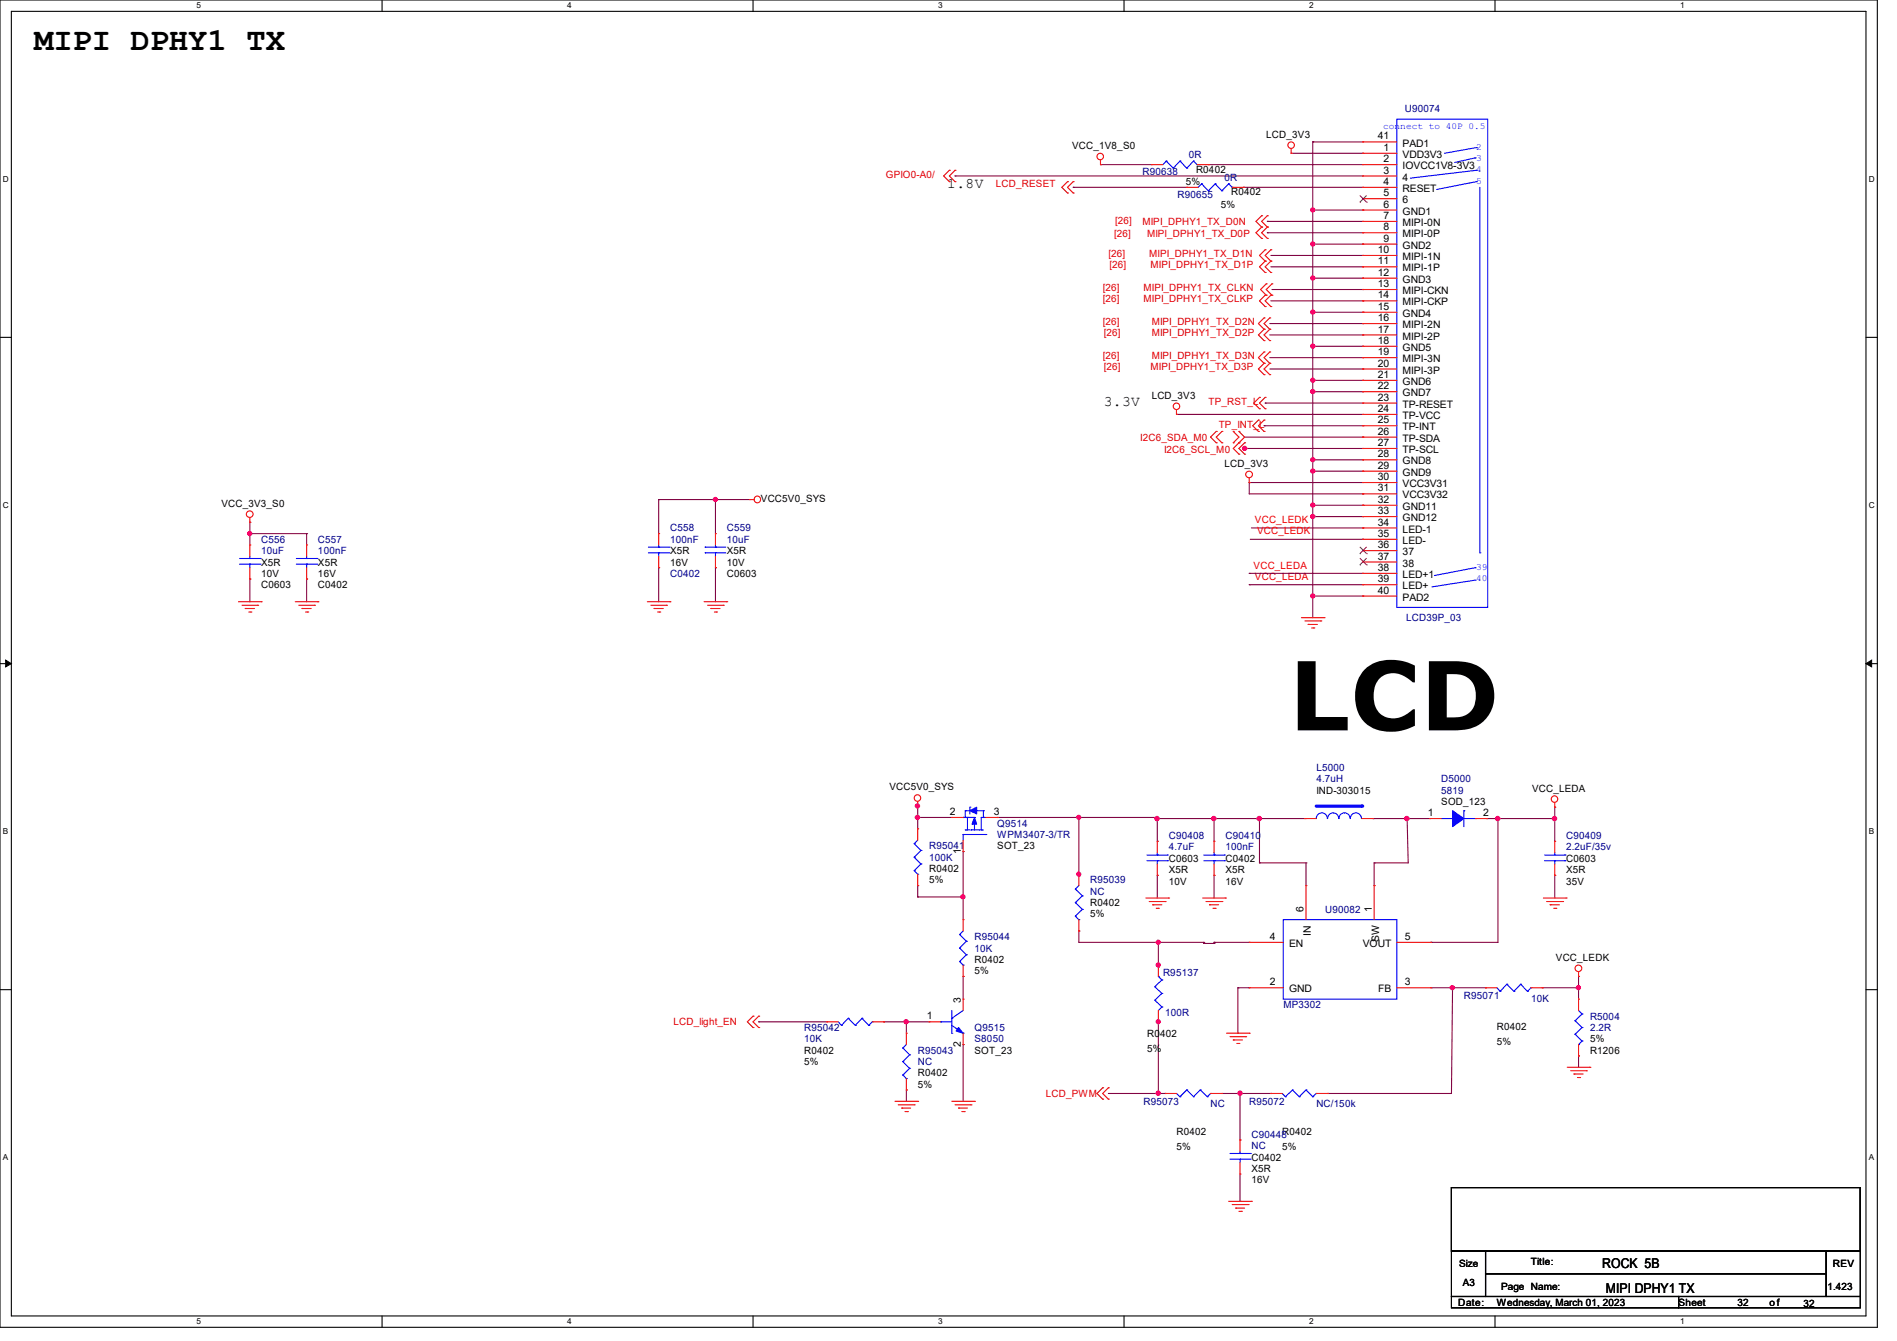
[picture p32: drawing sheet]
<svg xmlns="http://www.w3.org/2000/svg" width="297mm" height="210mm" viewBox="0 0 297 210" stroke-linecap="round" stroke-linejoin="round" font-family="sans-serif">
<defs><g id="words">
<text font-size="14.9" x="201.8" y="114.4">LCD</text>
<text font-size="5" x="5.3" y="7.8">MIPI DPHY1 TX</text>
<g font-size="2.3">
<text x="148.3" y="29.4">1.8V</text>
<text x="172.8" y="63.5">3.3V</text>
</g>
<g font-size="2.1">
<text x="250.9" y="198.6">ROCK 5B</text>
<text x="251.4" y="202.5">MIPI DPHY1 TX</text>
</g>
<g font-size="1.6" fill="#000080">
<text x="219.9" y="17.6">U90074</text>
<text x="178.9" y="27.4">R90638</text>
<text x="186.2" y="24.7">0R</text>
<text x="191.7" y="28.3">0R</text>
<text x="184.4" y="30.9">R90655</text>
<text x="104.9" y="83.2">C558</text>
<text x="113.8" y="83.2">C559</text>
<text x="40.9" y="85">C556</text>
<text x="40.9" y="86.8">10uF</text>
<text x="49.8" y="85">C557</text>
<text x="49.8" y="86.8">100nF</text>
<text x="104.9" y="85">100nF</text>
<text x="113.8" y="85">10uF</text>
<text x="104.9" y="90.3">C0402</text>
<text x="220.1" y="97.3">LCD39P_03</text>
<text x="206.1" y="120.7">L5000</text>
<text x="206.1" y="122.5">4.7uH</text>
<text x="225.6" y="122.5">D5000</text>
<text x="225.6" y="124.3">5819</text>
<text x="156.1" y="129.5">Q9514</text>
<text x="156.1" y="131.2">WPM3407-3/TR</text>
<text x="183" y="131.4">C90408</text>
<text x="191.9" y="131.4">C90410</text>
<text x="245.2" y="131.4">C90409</text>
<text x="145.5" y="133">R95041</text>
<text x="145.5" y="134.8">100K</text>
<text x="183" y="133.2">4.7uF</text>
<text x="191.9" y="133.2">100nF</text>
<text x="245.2" y="133.2">2.2uF/35v</text>
<text x="170.7" y="138.3">R95039</text>
<text x="170.7" y="140.1">NC</text>
<text x="207.5" y="143">U90082</text>
<text x="152.6" y="147.2">R95044</text>
<text x="152.6" y="149">10K</text>
<text x="182.1" y="152.9">R95137</text>
<text x="125.9" y="161.5">R95042</text>
<text x="152.6" y="161.5">Q9515</text>
<text x="182.4" y="159.1">100R</text>
<text x="200.9" y="157.9">MP3302</text>
<text x="229.2" y="156.5">R95071</text>
<text x="239.7" y="156.8">10K</text>
<text x="248.9" y="159.7">R5004</text>
<text x="248.9" y="161.5">2.2R</text>
<text x="125.9" y="163.2">10K</text>
<text x="143.7" y="165">R95043</text>
<text x="143.7" y="166.8">NC</text>
<text x="152.6" y="163.2">S8050</text>
<text x="179" y="173">R95073</text>
<text x="189.5" y="173.4">NC</text>
<text x="195.6" y="173">R95072</text>
<text x="206.1" y="173.4">NC/150k</text>
<text x="195.9" y="178.2">C90448</text>
<text x="195.9" y="180">NC</text>
</g>
<g font-size="1.6">
<text x="167.9" y="23.3">VCC_1V8_S0</text>
<text x="198.3" y="21.5">LCD_3V3</text>
<text x="215.7" y="21.8">41</text>
<text x="216.6" y="23.6">1</text>
<text x="219.6" y="22.9">PAD1</text>
<text x="185.6" y="29">5%</text>
<text x="187.3" y="27.1">R0402</text>
<text x="216.6" y="25.4">2</text>
<text x="216.6" y="27.2">3</text>
<text x="216.6" y="29">4</text>
<text x="219.6" y="24.7">VDD3V3</text>
<text x="219.6" y="26.5">IOVCC1V8-3V3</text>
<text x="219.6" y="28.3">4</text>
<text x="191.1" y="32.6">5%</text>
<text x="192.8" y="30.6">R0402</text>
<text x="216.6" y="30.7">5</text>
<text x="216.6" y="32.5">6</text>
<text x="216.6" y="34.3">7</text>
<text x="219.6" y="30.1">RESET</text>
<text x="219.6" y="31.8">6</text>
<text x="219.6" y="33.6">GND1</text>
<text x="219.6" y="35.4">MIPI-0N</text>
<text x="215.7" y="39.6">10</text>
<text x="215.7" y="41.4">11</text>
<text x="216.6" y="36.1">8</text>
<text x="216.6" y="37.8">9</text>
<text x="219.6" y="37.2">MIPI-0P</text>
<text x="219.6" y="38.9">GND2</text>
<text x="219.6" y="40.7">MIPI-1N</text>
<text x="215.7" y="43.2">12</text>
<text x="215.7" y="45">13</text>
<text x="215.7" y="46.7">14</text>
<text x="219.6" y="42.5">MIPI-1P</text>
<text x="219.6" y="44.3">GND3</text>
<text x="219.6" y="46.1">MIPI-CKN</text>
<text x="219.6" y="47.8">MIPI-CKP</text>
<text x="215.7" y="48.5">15</text>
<text x="215.7" y="50.3">16</text>
<text x="215.7" y="52.1">17</text>
<text x="215.7" y="53.8">18</text>
<text x="219.6" y="49.6">GND4</text>
<text x="219.6" y="51.4">MIPI-2N</text>
<text x="219.6" y="53.2">MIPI-2P</text>
<text x="215.7" y="55.6">19</text>
<text x="215.7" y="57.4">20</text>
<text x="215.7" y="59.2">21</text>
<text x="219.6" y="54.9">GND5</text>
<text x="219.6" y="56.7">MIPI-3N</text>
<text x="219.6" y="58.5">MIPI-3P</text>
<text x="180.3" y="62.4">LCD_3V3</text>
<text x="215.7" y="61">22</text>
<text x="215.7" y="62.7">23</text>
<text x="215.7" y="64.5">24</text>
<text x="219.6" y="60.3">GND6</text>
<text x="219.6" y="62.1">GND7</text>
<text x="219.6" y="63.8">TP-RESET</text>
<text x="219.6" y="65.6">TP-VCC</text>
<text x="215.7" y="66.3">25</text>
<text x="215.7" y="68.1">26</text>
<text x="215.7" y="69.8">27</text>
<text x="215.7" y="71.6">28</text>
<text x="219.6" y="67.4">TP-INT</text>
<text x="219.6" y="69.2">TP-SDA</text>
<text x="219.6" y="71">TP-SCL</text>
<text x="191.7" y="73.1">LCD_3V3</text>
<text x="215.7" y="73.4">29</text>
<text x="215.7" y="75.2">30</text>
<text x="215.7" y="77">31</text>
<text x="219.6" y="72.7">GND8</text>
<text x="219.6" y="74.5">GND9</text>
<text x="219.6" y="76.3">VCC3V31</text>
<text x="34.7" y="79.3">VCC_3V3_S0</text>
<text x="119.1" y="78.6">VCC5V0_SYS</text>
<text x="215.7" y="78.7">32</text>
<text x="215.7" y="80.5">33</text>
<text x="215.7" y="82.3">34</text>
<text x="219.6" y="78.1">VCC3V32</text>
<text x="219.6" y="79.8">GND11</text>
<text x="219.6" y="81.6">GND12</text>
<text x="219.6" y="83.4">LED-1</text>
<text x="40.9" y="88.6">X5R</text>
<text x="49.8" y="88.6">X5R</text>
<text x="104.9" y="88.6">16V</text>
<text x="104.9" y="86.8">X5R</text>
<text x="113.8" y="88.6">10V</text>
<text x="113.8" y="86.8">X5R</text>
<text x="215.7" y="84.1">35</text>
<text x="215.7" y="85.9">36</text>
<text x="215.7" y="87.6">37</text>
<text x="215.7" y="89.4">38</text>
<text x="219.6" y="85.2">LED-</text>
<text x="219.6" y="87">37</text>
<text x="219.6" y="88.7">38</text>
<text x="40.9" y="92.1">C0603</text>
<text x="40.9" y="90.3">10V</text>
<text x="49.8" y="92.1">C0402</text>
<text x="49.8" y="90.3">16V</text>
<text x="113.8" y="90.3">C0603</text>
<text x="215.7" y="91.2">39</text>
<text x="215.7" y="93">40</text>
<text x="219.6" y="90.5">LED+1</text>
<text x="219.6" y="92.3">LED+</text>
<text x="219.6" y="94.1">PAD2</text>
<text x="139.2" y="123.8">VCC5V0_SYS</text>
<text x="206.1" y="124.3">IND-303015</text>
<text x="239.9" y="124">VCC_LEDA</text>
<text x="148.7" y="127.6">2</text>
<text x="155.6" y="127.6">3</text>
<text x="223.5" y="127.8">1</text>
<text x="225.6" y="126.1">SOD_123</text>
<text x="232.2" y="127.8">2</text>
<text x="145.5" y="136.6">R0402</text>
<text x="150.4" y="133.7" transform="rotate(-90 150.4 133.7)">1</text>
<text x="156.1" y="133">SOT_23</text>
<text x="183" y="135">C0603</text>
<text x="183" y="136.7">X5R</text>
<text x="191.9" y="135">C0402</text>
<text x="191.9" y="136.7">X5R</text>
<text x="245.2" y="135">C0603</text>
<text x="245.2" y="136.7">X5R</text>
<text x="145.5" y="138.3">5%</text>
<text x="170.7" y="141.9">R0402</text>
<text x="170.7" y="143.7">5%</text>
<text x="183" y="138.5">10V</text>
<text x="191.9" y="138.5">16V</text>
<text x="204.1" y="142.8" transform="rotate(-90 204.1 142.8)">6</text>
<text x="214.8" y="142.8" transform="rotate(-90 214.8 142.8)">1</text>
<text x="245.2" y="138.5">35V</text>
<text x="198.8" y="147.2">4</text>
<text x="201.8" y="148.3">EN</text>
<text x="205.2" y="146.6" transform="rotate(-90 205.2 146.6)">IN</text>
<text x="213.4" y="148.3">VOUT</text>
<text x="215.9" y="147.5" transform="rotate(-90 215.9 147.5)">SW</text>
<text x="219.9" y="147.2">5</text>
<text x="152.6" y="150.8">R0402</text>
<text x="152.6" y="152.6">5%</text>
<text x="198.8" y="154.3">2</text>
<text x="201.8" y="155.4">GND</text>
<text x="215.8" y="155.4">FB</text>
<text x="219.9" y="154.3">3</text>
<text x="243.6" y="150.5">VCC_LEDK</text>
<text x="145.1" y="159.6">1</text>
<text x="150.4" y="157" transform="rotate(-90 150.4 157)">3</text>
<text x="234.4" y="161.3">R0402</text>
<text x="125.9" y="165">R0402</text>
<text x="125.9" y="166.8">5%</text>
<text x="150.4" y="163.9" transform="rotate(-90 150.4 163.9)">2</text>
<text x="152.6" y="165">SOT_23</text>
<text x="179.6" y="162.3">R0402</text>
<text x="179.6" y="164.7">5%</text>
<text x="234.4" y="163.6">5%</text>
<text x="248.9" y="165">R1206</text>
<text x="248.9" y="163.2">5%</text>
<text x="143.7" y="168.6">R0402</text>
<text x="143.7" y="170.3">5%</text>
<text x="184.2" y="177.8">R0402</text>
<text x="200.8" y="177.8">R0402</text>
<text x="184.2" y="180.1">5%</text>
<text x="195.9" y="181.7">C0402</text>
<text x="195.9" y="185.3">16V</text>
<text x="195.9" y="183.5">X5R</text>
<text x="200.8" y="180.1">5%</text>
<text x="228.5" y="198.5">Size</text>
<text x="229" y="201.5">A3</text>
<text x="235" y="202">Page Name:</text>
<text x="239.7" y="198.1">Title:</text>
<text x="286.1" y="202">1.423</text>
<text x="287" y="198.5">REV</text>
<text x="228.3" y="204.5">Date:</text>
<text x="234.4" y="204.5">Wednesday, March 01, 2023</text>
<text x="262.8" y="204.5">Sheet</text>
<text x="272.1" y="204.5">32</text>
<text x="277" y="204.5">o f</text>
<text x="282.4" y="204.7">32</text>
</g>
<g font-size="1.6" fill="#d50000">
<text x="138.7" y="27.9">GPIO0-A0/</text>
<text x="155.9" y="29.3">LCD_RESET</text>
<text x="174.6" y="35.1">[26]</text>
<text x="178.9" y="35.2">MIPI_DPHY1_TX_D0N</text>
<text x="173.5" y="40.2">[26]</text>
<text x="173.7" y="42">[26]</text>
<text x="174.4" y="37.2">[26]</text>
<text x="179.6" y="37.2">MIPI_DPHY1_TX_D0P</text>
<text x="179.9" y="40.2">MIPI_DPHY1_TX_D1N</text>
<text x="180.1" y="42">MIPI_DPHY1_TX_D1P</text>
<text x="172.6" y="45.6">[26]</text>
<text x="172.6" y="47.3">[26]</text>
<text x="179" y="45.6">MIPI_DPHY1_TX_CLKN</text>
<text x="179" y="47.3">MIPI_DPHY1_TX_CLKP</text>
<text x="172.6" y="50.9">[26]</text>
<text x="172.8" y="52.7">[26]</text>
<text x="180.3" y="50.9">MIPI_DPHY1_TX_D2N</text>
<text x="180.3" y="52.7">MIPI_DPHY1_TX_D2P</text>
<text x="172.6" y="56.2">[26]</text>
<text x="172.8" y="58">[26]</text>
<text x="180.1" y="58">MIPI_DPHY1_TX_D3P</text>
<text x="180.3" y="56.2">MIPI_DPHY1_TX_D3N</text>
<text x="189.2" y="63.5">TP_RST_L</text>
<text x="178.5" y="69">I2C6_SDA_M0</text>
<text x="182.3" y="71">I2C6_SCL_M0</text>
<text x="190.8" y="67.1">TP_INT_L</text>
<text x="105.5" y="160.6">LCD_light_EN</text>
<text x="163.8" y="171.8">LCD_PWM</text>
</g>
<g font-size="1.6" fill="#f00">
<text x="196.5" y="81.9">VCC_LEDK</text>
<text x="196.8" y="83.7">VCC_LEDK</text>
<text x="196.3" y="89">VCC_LEDA</text>
<text x="196.5" y="90.8">VCC_LEDA</text>
</g>
<g font-size="1.5" fill="#00f">
<text x="216.6" y="20.2">connect to 40P 0.5</text>
<text x="231.1" y="23.5">2</text>
<text x="231.1" y="25.2">3</text>
<text x="231.1" y="27">4</text>
<text x="231.1" y="28.8">5</text>
<text x="231.1" y="89.2">39</text>
<text x="231.1" y="91">40</text>
</g>
<g font-size="1.3">
<text x="30.8" y="1.3">5</text>
<text x="88.8" y="1.3">4</text>
<text x="146.9" y="1.3">3</text>
<text x="205" y="1.3">2</text>
<text x="263.1" y="1.3">1</text>
<text x=".5" y="28.4">D</text>
<text x="292.6" y="28.4">D</text>
<text x=".5" y="79.5">C</text>
<text x="292.6" y="79.5">C</text>
<text x=".5" y="130.6">B</text>
<text x="292.6" y="130.6">B</text>
<text x=".5" y="181.7">A</text>
<text x="292.6" y="181.7">A</text>
<text x="30.8" y="207.4">5</text>
<text x="88.8" y="207.4">4</text>
<text x="146.9" y="207.4">3</text>
<text x="205" y="207.4">2</text>
<text x="263.1" y="207.4">1</text>
</g>
</g></defs>
<path d="M0 0h293.9v207.9h-293.9zM1.8 1.8h290.3v204.3h-290.3z" fill="none" stroke="#000" stroke-width=".17"/>
<g fill="#fff">
<path d="M30.8 .2h.7v1.4h-.7z"/>
<path d="M30.8 206.2h.7v1.4h-.7z"/>
</g>
<path d="M59.8 0v1.8M59.8 206.1v1.8" fill="none" stroke="#000" stroke-width=".17"/>
<g fill="#fff">
<path d="M88.8 .2h.7v1.4h-.7z"/>
<path d="M88.8 206.2h.7v1.4h-.7z"/>
</g>
<path d="M117.9 0v1.8M117.9 206.1v1.8" fill="none" stroke="#000" stroke-width=".17"/>
<g fill="#fff">
<path d="M146.9 .2h.7v1.4h-.7z"/>
<path d="M146.9 206.2h.7v1.4h-.7z"/>
</g>
<path d="M176 0v1.8M176 206.1v1.8" fill="none" stroke="#000" stroke-width=".17"/>
<g fill="#fff">
<path d="M205 .2h.7v1.4h-.7z"/>
<path d="M205 206.2h.7v1.4h-.7z"/>
</g>
<path d="M234.1 0v1.8M234.1 206.1v1.8" fill="none" stroke="#000" stroke-width=".17"/>
<g fill="#fff">
<path d="M263.1 .2h.6v1.4h-.6z"/>
<path d="M263.1 206.2h.6v1.4h-.6z"/>
<path d="M.5 27.3h.9v1.4h-.9z"/>
<path d="M292.6 27.3h.9v1.4h-.9z"/>
<path d="M.5 78.4h.9v1.4h-.9z"/>
<path d="M292.6 78.4h.9v1.4h-.9z"/>
</g>
<path d="M0 52.8h1.8M292.1 52.8h1.8" fill="none" stroke="#000" stroke-width=".17"/>
<g fill="#fff">
<path d="M.5 129.5h.8v1.4h-.8z"/>
<path d="M292.6 129.5h.8v1.4h-.8z"/>
</g>
<path d="M0 103.9h1.8M292.1 103.9h1.8" fill="none" stroke="#000" stroke-width=".17"/>
<path d="M.9 103.4l.9 .5-.9 .5zM292.1 103.9l.9-.5v1z" fill="#000" stroke="#000" stroke-width=".16"/>
<g fill="#fff">
<path d="M.5 180.5h.8v1.4h-.8z"/>
<path d="M292.6 180.5h.8v1.4h-.8z"/>
</g>
<path d="M0 155h1.8M292.1 155h1.8M227.2 186h64.1v9.9h-64.1zM227.2 195.9h5.4v7.1h-5.4zM232.6 195.9h53.3v3.6h-53.3zM232.6 199.5h53.3v3.5h-53.3zM285.9 195.9h5.4v7.1h-5.4zM227.2 203h35.6v1.8h-35.6zM262.8 203h28.5v1.8h-28.5z" fill="none" stroke="#000" stroke-width=".17"/>
<g fill="none" stroke="#800040" stroke-width=".17">
<path d="M149.5 27.6h.1M149.5 27.6h63.9M168 29.3h.1M168 29.3h17.8M172.3 25.8h.1M172.3 25.8h8M189.2 25.8h.1M189.2 25.8h24.2M194.7 29.3h.1M194.7 29.3h18.7M198.4 36.4h.1M198.4 34.7h.1"/>
<path d="M198.4 36.4h15M198.4 34.7h15M202.1 24h11.3M205.5 32.9h.1M205.5 38.2h.1M205.5 22.2h.1M205.5 22.2v74.5M205.5 32.9h7.9M205.5 38.2h7.9M205.5 22.2h7.9M213.4 32.9h.1M213.4 38.2h.1"/>
<path d="M213.4 24h.1M198.8 52.5h14.6M198.8 50.7h14.6M198.8 57.8h14.6M198.8 56h14.6M199 47.1h14.4M199 41.8h14.4M199 40h14.4M199.1 45.3h14.3M205.5 59.6h.1M205.5 54.2h.1M205.5 48.9h.1"/>
<path d="M205.5 43.6h.1M205.5 59.6h7.9M205.5 54.2h7.9M205.5 48.9h7.9M205.5 43.6h7.9M213.4 59.6h.1M213.4 54.2h.1M213.4 48.9h.1M213.4 43.6h.1M213.4 45.3h.1M213.4 47.1h.1M213.4 41.8h.1"/>
<path d="M213.4 40h.1M213.4 52.5h.1M213.4 50.7h.1M213.4 57.8h.1M213.4 56h.1M103.1 78.2h.1M103.1 78.2h14.2M103.1 78.2v5.4M112 78.2h.1M112 78.2v5.4M184.2 64.9h.1M184.2 64.9h29.2"/>
<path d="M194.7 70.2h.1M194.7 70.2h18.7M194.9 70.2h.1M194.9 68.5h18.5M195.6 75.6h.1M195.6 75.6h17.8M195.6 75.6v1.7h17.8M197.9 66.7h.1M197.9 66.7h15.5M198.1 63.1h.1M198.1 63.1h15.3M205.5 79.1h.1"/>
<path d="M205.5 72h.1M205.5 73.8h.1M205.5 61.3h.1M205.5 79.1h7.9M205.5 72h7.9M205.5 73.8h7.9M205.5 61.3h7.9M213.4 79.1h.1M213.4 72h.1M213.4 73.8h.1M213.4 61.3h.1M213.4 68.5h.1"/>
<path d="M213.4 77.3h.1M39.1 81.8h.1M39.1 90.7h.1M39.1 83.6h.1M39.1 81.8v3.5M39.1 90.7v3.5M39.1 83.6h8.9M48 90.7h.1M48 83.6h.1M48 83.6v1.7M48 90.7v3.5M103.1 88.9h.1"/>
<path d="M103.1 88.9v5.3M112 88.9h.1M112 88.9v5.3M195.6 91.6h.1M195.6 89.8h.1M195.6 91.6h17.8M195.6 89.8h17.8M195.7 84.5h17.7M195.9 82.7h17.5M205.5 93.3h.1M205.5 80.9h.1M205.5 93.3h7.9"/>
<path d="M205.5 80.9h7.9M213.4 93.3h.1M213.4 80.9h.1M213.4 82.7h.1M213.4 84.5h.1M143.7 126.1h.1M143.7 128h.1M143.7 138.7h.1M143.7 126.2h.1M143.7 128h5.3M143.7 126.1v3.7M143.7 138.7v1.8"/>
<path d="M150.8 133.3h.1M150.8 133.3v10.7M156.1 128h.1M156.1 128h25.1M168.9 136.9h.1M168.9 137.2h.1M168.9 128v9.2M181.2 128.2h.1M181.2 137.1h.1M181.2 131.7h.1M181.2 128h.1M181.2 128v3.7"/>
<path d="M181.2 137.1v3.5M181.2 128.2h23.1M190.1 128.2h.1M190.1 137.1h.1M190.1 128.2v3.5M190.1 137.1v3.5M197.2 128.2h.1M197.2 135.1h.1M197.2 135.1h7.3M197.2 128.2v6.9M204.5 135.1h.1M204.5 135.1v3.6"/>
<path d="M215 128.2h.1M215 128.2h8.9M215.1 135.1h.1M215.1 138.7h.1M215.1 135.1v3.6M220.3 128.2h.1M220.3 128.2l.2 6.9h-5.4M232.7 128.2h.1M232.7 128.2h10.7M234.5 128.2h.1M234.5 128.2v19.4h-10.5M243.4 128.2h.1"/>
<path d="M243.4 137.1h.1M243.4 126.4h.1M243.4 126.4v5.3M243.4 137.1v3.5M143.7 140.5h.1M143.7 140.5h7.1M150.8 140.5h.1M150.8 152.9h.1M150.8 152.9v3.6M168.9 145.8h.1M168.9 145.8v1.8h19.6M181.4 147.6h.1"/>
<path d="M181.4 151.1h.1M181.4 151.5h.1M181.4 147.6v3.9M181.4 159.7v11.5M188.5 147.7h.1M188.5 147.6h.1M188.5 147.6v.1M188.5 147.7h1.6M190.1 147.7h.1M190.1 147.6h.1M190.1 147.6v.1M190.1 147.6h5.5"/>
<path d="M193.8 154.7h.1M193.8 154.7h1.8M193.8 154.7v7.1M224 147.6h.1M224 154.7h8.6M227.4 154.7h.1M227.4 154.7l-.2 16.5h-19.3M232.6 154.7h.1M241.5 154.7h.1M241.5 154.7h5.6M247.1 154.7h.1M247.1 152.9h.1"/>
<path d="M247.1 152.9v3.6M118.8 160h.1M118.8 160h10.7M138.3 160h.1M138.3 160h7.2M141.9 170.7h.1M141.9 160h.1M141.9 160v1.8M141.9 170.7v1.8M150.8 163.6h.1M150.8 163.6v8.9M173.5 171.2h8.9"/>
<path d="M181.4 171.2h.1M181.4 160h.1M182.4 171.2h.1M191.3 171.2h7.7M193.8 161.8h.1M194.1 171.2h.1M194.1 178.5h.1M194.1 171.2v7.3M199 171.2h.1M207.9 171.2h.1M247.1 165.4h.1M247.1 165.4v1.7"/>
<path d="M194.1 188.1h.1M194.1 183.9v4.2"/>
</g>
<g fill="#f0f" stroke="#f0f" stroke-width=".17">
<circle cx="112" cy="78.2" r=".32"/>
<circle cx="39.1" cy="83.5" r=".32"/>
<circle cx="205.5" cy="80.9" r=".33"/>
<circle cx="205.5" cy="79.1" r=".33"/>
<circle cx="205.5" cy="93.3" r=".33"/>
<circle cx="205.5" cy="73.8" r=".33"/>
<circle cx="205.5" cy="72" r=".33"/>
<circle cx="205.5" cy="61.3" r=".33"/>
<circle cx="205.5" cy="59.5" r=".33"/>
<circle cx="205.5" cy="54.2" r=".33"/>
<circle cx="205.5" cy="48.9" r=".33"/>
<circle cx="205.5" cy="43.5" r=".33"/>
<circle cx="205.5" cy="38.2" r=".33"/>
<circle cx="190" cy="128.2" r=".34"/>
<circle cx="243.4" cy="128.2" r=".34"/>
<circle cx="220.3" cy="128.2" r=".34"/>
<circle cx="197.1" cy="128.2" r=".34"/>
<circle cx="234.5" cy="128.2" r=".34"/>
<circle cx="247.1" cy="154.7" r=".32"/>
<circle cx="205.5" cy="32.9" r=".33"/>
<circle cx="194.9" cy="70.2" r=".33"/>
<circle cx="141.9" cy="160" r=".33"/>
<circle cx="143.6" cy="126.2" r=".33"/>
<circle cx="143.6" cy="128" r=".33"/>
<circle cx="150.8" cy="140.4" r=".33"/>
<circle cx="181.1" cy="128.2" r=".34"/>
<circle cx="194.1" cy="171.2" r=".34"/>
<circle cx="227.4" cy="154.7" r=".33"/>
<circle cx="168.9" cy="128" r=".32"/>
<circle cx="168.9" cy="136.9" r=".32"/>
<circle cx="181.3" cy="160" r=".32"/>
<circle cx="181.3" cy="171.2" r=".33"/>
<circle cx="181.3" cy="151.1" r=".32"/>
<circle cx="181.3" cy="147.6" r=".32"/>
</g>
<g fill="none" stroke="#f00" stroke-width=".17">
<path d="M172.3 25.8h.1M172.3 25.1v.7M180.3 25.8h.1M180.3 25.8h1.8M187.4 25.8h1.8M189.2 25.8h.1M202.1 24h.1M202.1 23.3v.7M117.3 78.2h.1M117.3 78.2h.8M184.2 64.9h.1M184.2 64.2v.7"/>
<path d="M195.6 75.6h.1M195.6 74.8v.8M37.3 94.2h3.6M37.9 94.8h2.4M38.4 95.3h.1M38.4 95.3h1.4M38.9 95.8h.4M39.1 81.8h.1M39.1 85.3h.1M39.1 90.7h.1M39.1 81.1v.7M39.1 85.3v1.8"/>
<path d="M39.1 88.9v1.8M39.3 95.8h.1M40.3 94.8h.1M40.9 94.2h.1M46.2 94.2h3.6M46.8 94.8h2.4M47.3 95.3h.1M47.3 95.3h1.4M47.8 95.8h.4M48 85.3h.1M48 90.7h.1M48 85.3v1.8"/>
<path d="M48 88.9v1.8M48.2 95.8h.1M49.2 94.8h.1M49.8 94.2h.1M101.3 94.2h3.6M101.9 94.8h2.5M102.4 95.3h.1M102.4 95.3h1.4M103 95.8h.3M103.3 95.8h.1M104.4 94.8h.1M104.9 94.2h.1"/>
<path d="M110.2 94.2h3.6M110.8 94.8h2.4M111.3 95.3h.1M111.3 95.3h1.4M111.8 95.8h.4M112.2 95.8h.1M113.2 94.8h.1M113.8 94.2h.1M203.8 96.7h3.5M204.3 97.2h2.5M204.8 97.8h.1M204.8 97.8h1.4"/>
<path d="M205.4 98.3h.3M205.7 98.3h.1M206.8 97.2h.1M207.3 96.7h.1M143.7 126.2h.1M143.7 129.8h.1M143.7 138.7h.1M143.7 125.5v.7M143.7 129.8v1.8M143.7 136.9v1.8M168.9 136.9h.1M168.9 136.9v1.8"/>
<path d="M204.5 138.7h.1M204.5 138.7v5.3M215.1 138.7h.1M215.1 138.7v5.3M243.4 126.4h.1M243.4 125.7v.7M150.8 144h.1M150.8 152.9h.1M150.8 156.5h.1M150.8 144v1.8M150.8 151.1v1.8M150.8 156.5v1.7"/>
<path d="M168.9 145.8h.1M168.9 144v1.8M179.4 140.6h3.6M179.9 141.2h2.5M180.5 141.7h.1M180.5 141.7h1.4M181 142.2h.4M181.4 142.2h.1M182.4 141.2h.1M183 140.6h.1M188.3 140.6h3.6M188.8 141.2h2.5"/>
<path d="M189.4 141.7h.1M189.4 141.7h1.4M189.9 142.2h.3M190.2 142.2h.1M191.3 141.2h.1M191.9 140.6h.1M195.6 154.7h.1M195.6 147.6h.1M195.6 154.7h5.3M195.6 147.6h5.3M218.7 154.7h5.3M218.7 147.6h5.3"/>
<path d="M224 154.7h.1M224 147.6h.1M241.6 140.6h3.6M242.1 141.2h2.5M242.7 141.7h.1M242.7 141.7h1.4M243.2 142.2h.4M243.6 142.2h.1M244.6 141.2h.1M245.2 140.6h.1M247.1 152.9h.1M247.1 156.5h.1"/>
<path d="M247.1 152.2v.7M247.1 156.5v1.7M129.5 160h.1M129.5 160h1.7M136.6 160h1.7M138.3 160h.1M140.1 172.5h3.6M140.6 173h2.5M141.2 173.5h.1M141.2 173.5h1.4M141.7 174.1h.4M142.1 174.1h.1"/>
<path d="M143.1 173h.1M143.7 172.5h.1M145.5 160h.1M145.5 160h1.7M149 172.5h3.6M149.5 173h2.5M150.1 173.5h.1M150.1 173.5h1.4M150.6 174.1h.4M150.8 163.6h.1M150.8 161.8v1.8M151 174.1h.1"/>
<path d="M152 173h.1M152.6 172.5h.1M192 161.8h3.6M192.6 162.3h2.4M193.1 162.9h.1M193.1 162.9h1.4M193.6 163.4h.4M194 163.4h.1M195 162.3h.1M195.6 161.8h.1M199 171.2h.1M199 171.2h1.7"/>
<path d="M206.1 171.2h1.8M207.9 171.2h.1M245.4 167.1h3.5M245.9 167.7h2.5M246.4 168.2h.1M246.4 168.2h1.5M247 168.7h.3M247.1 165.4h.1M247.1 163.6v1.8M247.3 168.7h.1M248.4 167.7h.1M248.9 167.1h.1"/>
<path d="M192.4 188.1h3.5M192.9 188.6h2.5M193.5 189.2h.1M193.5 189.2h1.4M194 189.7h.4M194.4 189.7h.1M195.4 188.6h.1M195.9 188.1h.1"/>
<circle cx="172.3" cy="24.5" r=".51"/>
<circle cx="202.1" cy="22.7" r=".51"/>
<circle cx="118.6" cy="78.2" r=".52"/>
<circle cx="184.2" cy="63.6" r=".51"/>
<circle cx="195.6" cy="74.3" r=".52"/>
<circle cx="39.1" cy="80.5" r=".52"/>
<circle cx="143.6" cy="125" r=".51"/>
<circle cx="243.4" cy="125.1" r=".51"/>
<circle cx="247.1" cy="151.6" r=".52"/>
</g>
<g fill="none" stroke="#d50000" stroke-width=".17">
<path d="M148.6 28.4h.1M148.6 26.7h.1M148.6 26.7l-.9 .9 .9 .8M149.5 28.4h.1M149.5 26.7h.1M149.5 26.7l-.9 .9 .9 .8M167.1 30.2h.1M167.1 28.4h.1M167.1 28.4l-.9 .9 .9 .9M168 30.2h.1M168 28.4h.1M168 28.4l-.9 .9 .9 .9"/>
<path d="M197.5 35.6h.1M197.5 33.8h.1M197.5 37.3h.1M197.5 33.8l-.9 .9 .9 .9M197.5 35.6l-.9 .8 .9 .9M198.1 39.1h.1M198.1 39.1l-.9 .9 .9 .9M198.4 35.6h.1M198.4 33.8h.1M198.4 37.3h.1M198.4 33.8l-.9 .9 .9 .9M198.4 35.6l-.9 .8 .9 .9"/>
<path d="M199 39.1h.1M199 39.1l-.9 .9 .9 .9M197.9 49.8h.1M197.9 51.6h.1M197.9 53.3h.1M197.9 55.1h.1M197.9 56.9h.1M197.9 58.7h.1M197.9 49.8l-.9 .9 .9 .9M197.9 51.6l-.9 .9 .9 .8M197.9 55.1l-.9 .9 .9 .9M197.9 56.9l-.9 .9 .9 .9"/>
<path d="M198.1 40.9h.1M198.1 48h.1M198.1 46.2h.1M198.1 42.7h.1M198.1 46.2l-.9 .9 .9 .9M198.1 40.9l-.9 .9 .9 .9M198.2 46.2h.1M198.2 44.4h.1M198.2 44.4l-.8 .9 .8 .9M198.8 49.8h.1M198.8 51.6h.1M198.8 53.3h.1"/>
<path d="M198.8 55.1h.1M198.8 56.9h.1M198.8 58.7h.1M198.8 49.8l-.9 .9 .9 .9M198.8 51.6l-.9 .9 .9 .8M198.8 55.1l-.9 .9 .9 .9M198.8 56.9l-.9 .9 .9 .9M199 40.9h.1M199 48h.1M199 46.2h.1M199 42.7h.1M199 46.2l-.9 .9 .9 .9"/>
<path d="M199 40.9l-.9 .9 .9 .9M199.1 46.2h.1M199.1 44.4h.1M199.1 44.4l-.9 .9 .9 .9M190.4 69.3h.1M190.4 67.6h.1M190.4 67.6l-.9 .9 .9 .8M191.3 69.3h.1M191.3 67.6h.1M191.3 67.6l-.9 .9 .9 .8M193.1 69.3h.1M193.1 67.6h.1"/>
<path d="M193.1 67.6l.9 .9-.9 .8M194 71.1h.1M194 69.3h.1M194 67.6h.1M194 67.6l.9 .9-1.8 1.7 .9 .9M194.9 71.1h.1M194.9 69.3h.1M194.9 69.3l-.9 .9 .9 .9M197 67.6h.1M197 65.8h.1M197 65.8l-.9 .9 .9 .9M197.2 64h.1"/>
<path d="M197.2 62.2h.1M197.2 62.2l-.9 .9 .9 .9M197.9 67.6h.1M197.9 65.8h.1M197.9 65.8l-.9 .9 .9 .9M198.1 64h.1M198.1 62.2h.1M198.1 62.2l-.9 .9 .9 .9M117.9 159.1h.1M117.9 159.1l-.9 .9 .9 .9M118.8 159.1h.1M118.8 159.1l-.9 .9 .9 .9"/>
<path d="M117.9 160.9h.1M118.8 160.9h.1M172.6 172.1h.1M172.6 170.3h.1M172.6 170.3l-.9 .9 .9 .9M173.5 172.1h.1M173.5 170.3h.1M173.5 170.3l-.9 .9 .9 .9"/>
</g>
<g fill="none" stroke="#00f" stroke-width=".17">
<path d="M182.6 25.2h.1M182.6 25.2l-.5 .6M182.6 25.2l1.1 1.1M183.7 26.3h.1M184.7 25.2h.1M184.7 25.2l-1 1.1M184.7 25.2l1.1 1.1M185.8 26.3h.1M186.9 25.2h.1M186.9 25.2l-1.1 1.1M186.9 25.2l.5 .6M187.4 25.8h.1"/>
<path d="M37.5 88.3h3.2M37.5 87.5h3.2M39.1 87.5h.1M39.1 88.3h.1M39.1 87.1v.4M39.1 88.3v.6M40.7 88.3h.1M40.7 87.5h.1M46.4 88.3h3.2M46.4 87.5h3.2M48 87.5h.1M48 88.3h.1"/>
<path d="M48 87.1v.4M48 88.3v.6M49.6 88.3h.1M49.6 87.5h.1M143.1 132.1h.1M143.1 134.2h.1M143.1 136.4h.1M143.1 132.1l1.1 1.1M143.1 134.2l1.1 1.1M143.1 136.4l.6 .5M143.7 136.9h.1M143.7 131.6l-.6 .5"/>
<path d="M144.2 133.2h.1M144.2 135.3h.1M144.2 133.2l-1.1 1M144.2 135.3l-1.1 1.1M168.4 139.2h.1M168.4 139.2l1.1 1.1M168.9 138.7l-.5 .5M206.1 128.2a.87 .87 0 0 1 .8-.9 .87 .87 0 0 1 .9 .9M207.9 128.2a.87 .87 0 0 1 .8-.9 .87 .87 0 0 1 .9 .9M209.6 128.2a.87 .87 0 0 1 .9-.9 .87 .87 0 0 1 .9 .9M211.4 128.2a.87 .87 0 0 1 .9-.9 .87 .87 0 0 1 .8 .9M132.8 159.5h.1"/>
<path d="M132.8 159.5l-1.1 1.1M132.8 159.5l1.1 1.1M135 159.5h.1M135 159.5l-1.1 1.1M135 159.5l1 1.1M149 159.5h.1M149 158.2v3.6M150.2 146.3h.1M150.2 148.5h.1M150.2 150.6h.1M150.2 146.3l1.1 1.1M150.2 148.5l1.1 1"/>
<path d="M150.2 150.6l.6 .5M150.8 151.1h.1M150.8 145.8l-.6 .5M150.8 158.2l-1.8 1.3M151.3 147.4h.1M151.3 149.5h.1M151.3 147.4l-1.1 1.1M151.3 149.5l-1.1 1.1M168.4 141.4h.1M168.4 143.5h.1M168.4 141.4l1.1 1M168.4 143.5l.5 .5"/>
<path d="M168.9 144h.1M169.5 140.3h.1M169.5 142.4h.1M169.5 140.3l-1.1 1.1M169.5 142.4l-1.1 1.1M200.9 144h17.8v12.5h-17.8zM246.6 159.9h.1M246.6 159.9l1.1 1M247.1 158.2l.6 .6M247.7 158.8h.1M247.7 158.8l-1.1 1.1M131.2 160l.5 .6"/>
<path d="M131.7 160.6h.1M133.9 160.6h.1M136 160.6h.1M136.6 160h.1M136.6 160l-.6 .6M147.2 160h.1M147.2 160h1.8M149 161.8h.1M149 160.6l1.8 1.2M150.8 161.8h.1M200.7 171.2l.6 .5M201.3 171.7h.1"/>
<path d="M202.4 170.7h.1M202.4 170.7l-1.1 1M202.4 170.7l1 1M203.4 171.7h.1M204.5 170.7h.1M204.5 170.7l-1.1 1M204.5 170.7l1 1M205.5 171.7h.1M206.1 171.2h.1M206.1 171.2l-.6 .5M246.6 162h.1M246.6 162l1.1 1"/>
<path d="M247.1 163.6h.1M247.7 160.9h.1M247.7 163h.1M247.7 160.9l-1.1 1.1M247.7 163l-.6 .6"/>
</g>
<path d="M150.1 160.9l.7 .9-1.1-.3z" fill="#00f" stroke="#00f" stroke-width=".17"/>
<path d="M206.1 126.2h7.1" fill="none" stroke="#00f" stroke-width=".51"/>
<circle cx="213.2" cy="126.2" r=".25" fill="#00f"/>
<g fill="none" stroke="#f00" stroke-width=".17">
<path d="M185.8 29.3h.1M185.8 29.3h1.8M192.9 29.3h1.8M194.7 29.3h.1M213.4 24h.1M213.4 25.8h.1M213.4 27.6h.1M213.4 29.3h.1M213.4 31.1h.1M213.4 32.9h.1M213.4 34.7h.1M213.4 36.4h.1"/>
<path d="M213.4 38.2h.1M213.4 22.2h.1M213.4 29.3h5.3M213.4 24h5.3M213.4 25.8h5.3M213.4 27.6h5.3M213.4 31.1h5.3M213.4 32.9h5.3M213.4 34.7h5.3M213.4 36.4h5.3M213.4 38.2h5.3M213.4 22.2h5.3"/>
<path d="M213.4 40h.1M213.4 41.8h.1M213.4 43.6h.1M213.4 45.3h.1M213.4 47.1h.1M213.4 48.9h.1M213.4 50.7h.1M213.4 52.5h.1M213.4 54.2h.1M213.4 56h.1M213.4 57.8h.1M213.4 59.6h.1"/>
<path d="M213.4 40h5.3M213.4 41.8h5.3M213.4 43.6h5.3M213.4 45.3h5.3M213.4 47.1h5.3M213.4 48.9h5.3M213.4 50.7h5.3M213.4 52.5h5.3M213.4 54.2h5.3M213.4 56h5.3M213.4 57.8h5.3M213.4 59.6h5.3"/>
<path d="M213.4 61.3h.1M213.4 63.1h.1M213.4 64.9h.1M213.4 66.7h.1M213.4 68.5h.1M213.4 70.2h.1M213.4 72h.1M213.4 73.8h.1M213.4 75.6h.1M213.4 77.3h.1M213.4 79.1h.1M213.4 61.3h5.3"/>
<path d="M213.4 63.1h5.3M213.4 64.9h5.3M213.4 66.7h5.3M213.4 68.5h5.3M213.4 70.2h5.3M213.4 72h5.3M213.4 73.8h5.3M213.4 75.6h5.3M213.4 77.3h5.3M213.4 79.1h5.3M103.1 83.6h.1M103.1 88.9h.1"/>
<path d="M103.1 83.6v1.7M103.1 87.1v1.8M112 83.6h.1M112 88.9h.1M112 83.6v1.7M112 87.1v1.8M213.4 80.9h.1M213.4 82.7h.1M213.4 84.5h.1M213.4 86.2h.1M213.4 88h.1M213.4 89.8h.1"/>
<path d="M213.4 91.6h.1M213.4 93.3h.1M213.4 80.9h5.3M213.4 82.7h5.3M213.4 84.5h5.3M213.4 86.2h5.3M213.4 88h5.3M213.4 89.8h5.3M213.4 91.6h5.3M213.4 93.3h5.3M149 128h.1M149 128h1.8"/>
<path d="M150.8 133.3h.1M150.8 131.6v1.7M154.3 128h1.8M156.1 128h.1M181.2 131.7h.1M181.2 137.1h.1M181.2 131.7v1.8M181.2 135.3v1.8M190.1 131.7h.1M190.1 137.1h.1M190.1 131.7v1.8M190.1 135.3v1.8"/>
<path d="M204.3 128.2h.1M204.3 128.2h1.8M213.2 128.2h1.8M215 128.2h.1M223.9 128.2h.1M223.9 128.2h1.7M231 128.2h1.7M232.7 128.2h.1M243.4 131.7h.1M243.4 137.1h.1M243.4 131.7v1.8M243.4 135.3v1.8"/>
<path d="M181.4 151.1h.1M181.4 151.1v1.8M181.4 158.2v1.8M232.6 154.7h.1M232.6 154.7h1.8M239.7 154.7h1.8M241.5 154.7h.1M141.9 161.8h.1M141.9 170.7h.1M141.9 161.8v1.8M141.9 168.9v1.8M181.4 160h.1"/>
<path d="M182.4 171.2h.1M182.4 171.2h1.8M189.5 171.2h1.8M191.3 171.2h.1M194.1 178.5h.1M194.1 178.5v1.8M194.1 183.9h.1M194.1 182.1v1.8"/>
</g>
<g fill="none" stroke="#00f" stroke-width=".17">
<path d="M218.7 18.7h14.2v76.4h-14.2zM188.1 28.8h.1M188.1 28.8l-.5 .5M188.1 28.8l1.1 1.1M189.2 29.9h.1M190.2 28.8h.1M190.2 28.8l-1 1.1M190.2 28.8l1.1 1.1M191.3 29.9h.1M192.4 28.8h.1M192.4 28.8l-1.1 1.1M192.4 28.8l.5 .5"/>
<path d="M192.9 29.3h.1M231 24.7h.1M231 24.7l-3.2 .7M231.1 23.1h.1M231.1 26.7h.1M231.1 28.4h.1M231.1 23.1l-5 .9M231.1 26.7l-10.3 1.2M231.1 28.4l-6.2 1.3M231.7 29.3v57.3M101.5 86.6h3.2M101.5 85.7h3.2"/>
<path d="M103.1 85.7h.1M103.1 86.6h.1M103.1 85.3v.4M103.1 86.6v.5M104.7 86.6h.1M104.7 85.7h.1M110.4 86.6h.1M110.4 85.7h.1M110.4 86.6h3.2M110.4 85.7h3.2M112 85.7h.1M112 86.6h.1"/>
<path d="M112 85.3v.4M112 86.6v.5M231 90.8h.1M231 88.9h.1M231 90.8l-6.8 1.1M231 88.9l-6.4 1.2M231.7 86.6h.1M150.8 128h.1M150.8 130.7h.1M150.8 128h1.8M150.8 130.7v.9M150.8 130.7h3.5"/>
<path d="M151.1 130h.1M151.1 127h.1M151.1 128h.1M151.1 130h.7M151.1 127h.7M151.1 127v1M151.5 128h.1M151.5 128v2M151.8 126.4h.1M151.8 126.4v1.1M152 130h.1M152 130h1.1"/>
<path d="M152.6 128h.1M152.6 128.9h.1M152.6 128v.7M152.6 128.9v1.1M152.9 127h.1M152.9 127h1.1M153.2 130h.1M153.2 130h.8M153.6 130h.1M153.6 128h.1M153.6 128h.7M153.6 128v2"/>
<path d="M154 128h.1M154 127h.1M154 127v1M154.3 130.7h.1M179.6 134.8h3.2M179.6 133.9h3.2M181.2 133.9h.1M181.2 134.8h.1M181.2 133.5v.4M181.2 134.8v.5M182.8 134.8h.1M182.8 133.9h.1"/>
<path d="M188.5 134.8h3.2M188.5 133.9h3.2M190.1 133.9h.1M190.1 134.8h.1M190.1 133.5v.4M190.1 134.8v.5M191.7 134.8h.1M191.7 133.9h.1M225.6 128.2h1.8M227.4 128.2h.1M229.2 127h.1M229.2 127v2.5"/>
<path d="M229.2 128.2h1.8M231 128.2h.1M241.8 134.8h3.2M241.8 133.9h3.2M243.4 133.9h.1M243.4 134.8h.1M243.4 133.5v.4M243.4 134.8v.5M245 134.8h.1M245 133.9h.1M180.8 156.6h.1M180.8 154.5h.1"/>
<path d="M180.8 156.6l1.1 1.1M180.8 154.5l1.1 1.1M181.4 152.9h.1M181.4 152.9l.5 .6M181.9 157.7h.1M181.9 155.6h.1M181.9 153.5h.1M181.9 157.7l-.5 .5M181.9 155.6l-1.1 1M181.9 153.5l-1.1 1M234.4 154.7l.5 .5M234.9 155.2h.1"/>
<path d="M235.9 154.1h.1M235.9 154.1l-1 1.1M235.9 154.1l1.1 1.1M237 155.2h.1M238.1 154.1h.1M238.1 154.1l-1.1 1.1M238.1 154.1l1 1.1M239.1 155.2h.1M239.7 154.7h.1M239.7 154.7l-.6 .5M141.4 164.1h.1M141.4 166.2h.1"/>
<path d="M141.4 168.4h.1M141.4 164.1l1 1.1M141.4 166.2l1 1.1M141.4 168.4l.5 .5M141.9 168.9h.1M141.9 163.6l-.5 .5M142.4 165.2h.1M142.4 167.3h.1M142.4 165.2l-1 1M142.4 167.3l-1 1.1M184.2 171.2l.5 .5M184.7 171.7h.1"/>
<path d="M185.8 170.7h.1M185.8 170.7l-1.1 1M185.8 170.7l1.1 1M186.9 171.7h.1M187.9 170.7h.1M187.9 170.7l-1 1M187.9 170.7l1.1 1M189 171.7h.1M189.5 171.2h.1M189.5 171.2l-.5 .5M192.6 181.5h3.1M192.6 180.6h3.1"/>
<path d="M194.1 180.6h.1M194.1 181.5h.1M194.1 180.3v.3M194.1 181.5v.6M195.7 181.5h.1M195.7 180.6h.1"/>
</g>
<g fill="#00f" stroke="#00f" stroke-width=".17">
<path d="M152.6 128l.3 1.1h-.7z"/>
<path d="M151.8 127l1.1-.6v1.1z"/>
<path d="M227.4 127l1.8 1.2-1.8 1.3z" fill-rule="evenodd"/>
</g>
<path d="M212.9 31.7h.1M212.9 30.6l1.1 1.1M214 31.7h.1M214 30.6l-1.1 1.1M212.9 86.7h.1M212.9 88.5h.1M212.9 85.6l1.1 1.1M212.9 87.4l1.1 1.1M214 86.7h.1M214 88.5h.1M214 85.6l-1.1 1.1M214 87.4l-1.1 1.1" fill="none" stroke="#804000" stroke-width=".16"/>
<g fill="#f0f" stroke="#f0f" stroke-width=".17">
<circle cx="112" cy="78.2" r=".32"/>
<circle cx="39.1" cy="83.5" r=".32"/>
<circle cx="205.5" cy="80.9" r=".33"/>
<circle cx="205.5" cy="79.1" r=".33"/>
<circle cx="205.5" cy="93.3" r=".33"/>
<circle cx="205.5" cy="73.8" r=".33"/>
<circle cx="205.5" cy="72" r=".33"/>
<circle cx="205.5" cy="61.3" r=".33"/>
<circle cx="205.5" cy="59.5" r=".33"/>
<circle cx="205.5" cy="54.2" r=".33"/>
<circle cx="205.5" cy="48.9" r=".33"/>
<circle cx="205.5" cy="43.5" r=".33"/>
<circle cx="205.5" cy="38.2" r=".33"/>
<circle cx="190" cy="128.2" r=".34"/>
<circle cx="243.4" cy="128.2" r=".34"/>
<circle cx="220.3" cy="128.2" r=".34"/>
<circle cx="197.1" cy="128.2" r=".34"/>
<circle cx="234.5" cy="128.2" r=".34"/>
<circle cx="247.1" cy="154.7" r=".32"/>
<circle cx="205.5" cy="32.9" r=".33"/>
<circle cx="194.9" cy="70.2" r=".33"/>
<circle cx="141.9" cy="160" r=".33"/>
<circle cx="143.6" cy="126.2" r=".33"/>
<circle cx="143.6" cy="128" r=".33"/>
<circle cx="150.8" cy="140.4" r=".33"/>
<circle cx="181.1" cy="128.2" r=".34"/>
<circle cx="194.1" cy="171.2" r=".34"/>
<circle cx="227.4" cy="154.7" r=".33"/>
<circle cx="168.9" cy="128" r=".32"/>
<circle cx="168.9" cy="136.9" r=".32"/>
<circle cx="181.3" cy="160" r=".32"/>
<circle cx="181.3" cy="171.2" r=".33"/>
<circle cx="181.3" cy="151.1" r=".32"/>
<circle cx="181.3" cy="147.6" r=".32"/>
</g>
<use href="#words"/>
</svg>
